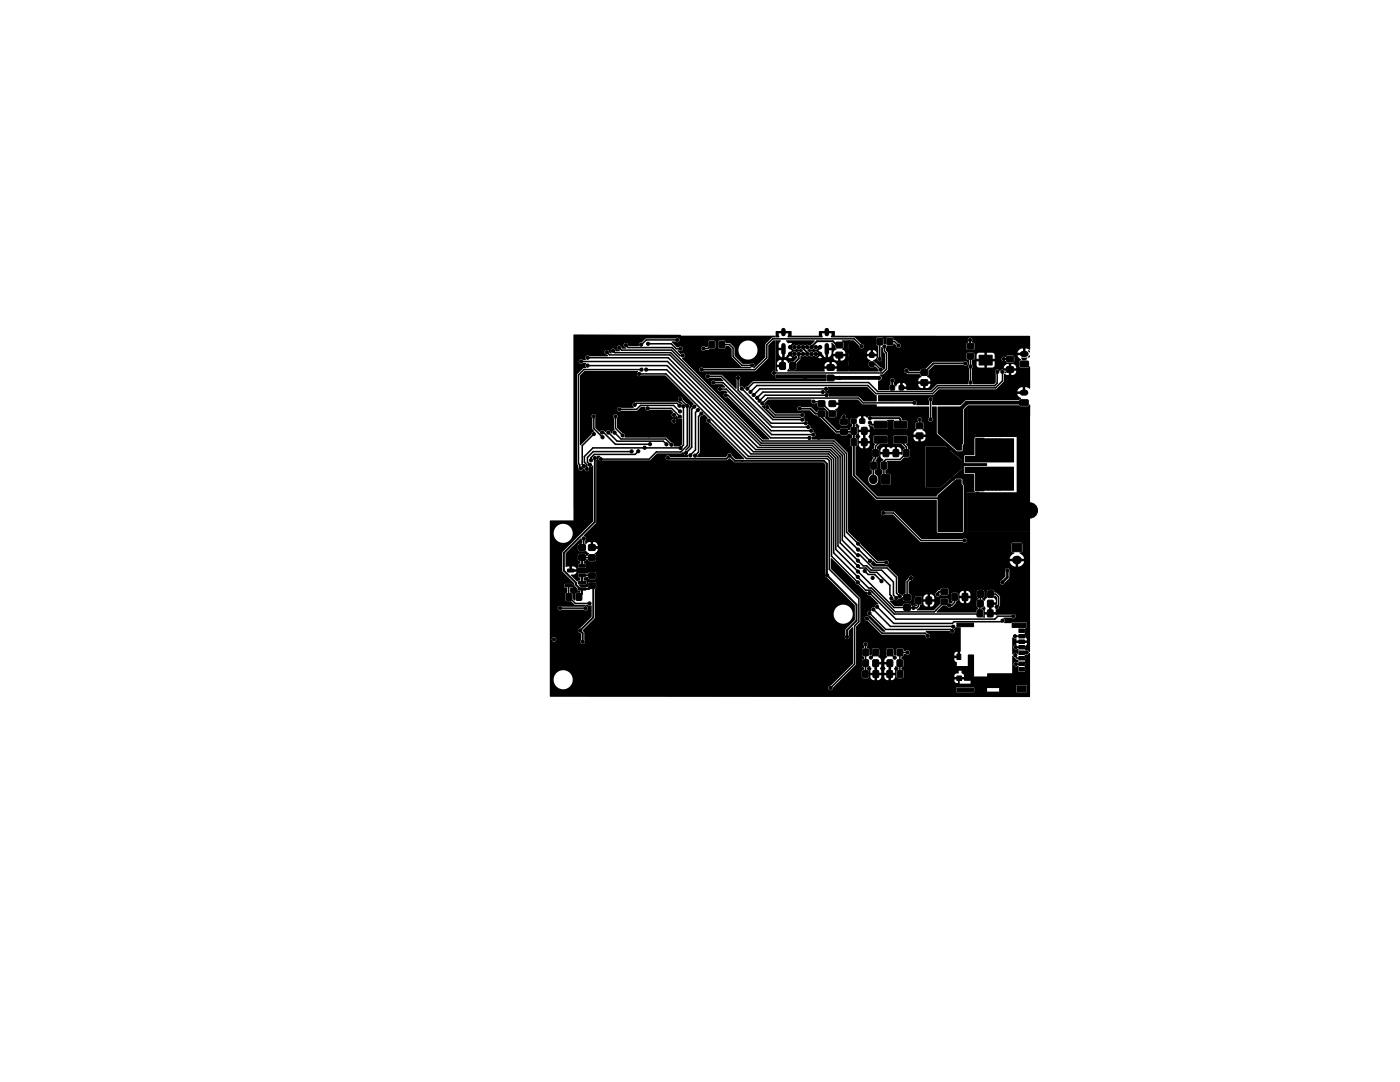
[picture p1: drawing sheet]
<svg xmlns="http://www.w3.org/2000/svg" width="279mm" height="216mm" viewBox="0 0 279 216" stroke-linecap="round" stroke-linejoin="round" font-family="sans-serif">
<g fill="#000" stroke="#000" stroke-width=".2">
<path d="M141.5 68.1h1.1v1.3h-1.1zM143.5 68.1h1.1v1.3h-1.1zM155.6 72.4h1.1v1.3h-1.1zM157.6 72.4h1.1v1.3h-1.1zM165.1 74.9h1.3v1h-1.3zM165.1 72.8h1.3v1h-1.3zM166.9 70.3h1.2v1.1h-1.2zM166.9 68.3h1.2v1.1h-1.2zM173.6 72.2h.8v.9h-.8zM173.6 70.4h.8v.9h-.8zM175 67.5h1.1v1.3h-1.1zM177 67.5h1.1v1.3h-1.1z"/>
<path d="M177.6 77h.9v.8h-.9zM179.5 77h.8v.8h-.8zM183.8 73.8h1.3v1.1h-1.3zM183.8 75.8h1.3v1.1h-1.3zM193 68.6h1.3v1h-1.3zM193 70.6h1.3v1h-1.3zM195.4 70.9h2.6v1.9h-2.6zM200.9 71.1h1.3v1.1h-1.3zM200.9 73.2h1.3v1h-1.3zM203.6 72.1l1.5-.1 .2 .3v.8l-.3 .1h-1.3l-.2-.2zM163.3 82h1.3v1.1h-1.3zM163.3 80h1.3v1.1h-1.3z"/>
<path d="M165.5 82h1.2v1.1h-1.2zM165.5 80h1.2v1.1h-1.2zM167.8 85.6h1.3v1.1h-1.3zM167.8 83.6h1.3v1.1h-1.3zM169.9 83.6h.9v.8h-.9zM169.9 85.3h1v1.3h-1zM169.9 87.6h1v1.3h-1zM171.6 83.6h1v.8h-1zM172 85.3h1v1.3h-1zM172 87.6h1v1.3h-1zM174.2 89.8h1v1.3h-1zM174.5 87.1l2.4-.1 .2 .3v1l-.3 .1h-2.2l-.2-.2z"/>
<path d="M174.5 84.1h2.4l.2 .2v1l-.3 .2-2.2-.1-.2-.2zM173.8 92.3h1v1.3h-1zM176.3 89.8h1v1.3h-1zM175.9 92.3h1v1.3h-1zM176 94.8h1.6v1.8h-1.6zM178.5 87.1l2.4-.1 .1 .3v1l-.2 .1h-2.3l-.1-.2zM178.5 84.1h2.4l.1 .2v1l-.2 .2-2.3-.1-.1-.2zM178.3 89.8h1v1.3h-1zM180.4 89.8h1v1.3h-1zM182.9 84.4h1.2v1.1h-1.2zM182.9 86.4h1.2v1.1h-1.2zM203.6 79.8h1.5l.1 .2v.8l-.2 .1h-1.4l-.1-.2z"/>
<path d="M112.7 116.6h1.5v.5h-1.5zM113 118.5h1.1v1.2h-1.1zM113.3 113.6h1.2v.4l-1.2 .1zM115.4 116h1.5v.4h-1.5zM115.4 117.3h1.5v.4h-1.5zM115 118.5h1.1v1.2h-1.1zM115.5 108.7h1.3v1.1h-1.3zM115.5 110.7h1.3v1.1h-1.3zM115.5 112.6h1.2l.1 .5-1.2 .1zM115.5 114.5h1.2l.1 .5-1.2 .1zM117.5 110.7h1.2v1.1h-1.2zM117.5 108.7h1.2v1.1h-1.2z"/>
<path d="M117.6 116.3h1.2v1.1h-1.2zM117.6 114.3h1.2v1.1h-1.2zM180.4 118.7h1.3v1h-1.3zM182.8 119.2h1v1.3h-1zM184.9 119.2h1v1.3h-1zM187.8 117.5h1.3v1.1h-1.3zM187.8 119.5h1.3v1.1h-1.3zM190 118.5h1v1.3h-1zM192.1 118.5h1v1.3h-1zM195.2 117.9h1v1.3h-1zM197.2 117.9h1v1.3h-1zM202 108.5h1.8v1.5h-1.8z"/>
<path d="M172.2 133.8h1v1.3h-1zM172.2 131.7h1.1v1.3h-1.1zM172.2 129.5h1.1v1.3h-1.1zM174.3 133.8h1v1.3h-1zM174.2 131.7h1.1v1.3h-1.1zM174.2 129.5h1.1v1.3h-1.1zM177.1 129.5h1v1.3h-1zM177.1 131.7h1v1.3h-1zM177 133.8h1.1v1.3h-1.1zM179.1 129.5h1v1.3h-1zM179.1 131.7h1v1.3h-1zM179.1 133.8h1v1.3h-1z"/>
<path d="M180.4 120.7h1.3v1h-1.3zM191 130.5h.7v1.1h-.7zM191 134.9h.9v.9h-.9zM191 137.3h3.3v.7h-3.3zM191 124.3h3.3v.7h-3.3zM195 121.7h1.1v1.3h-1.1zM195.1 119.8h1.1v1.3h-1.1zM197.1 121.7h1v1.3h-1zM197.1 119.8h1.1v1.3h-1.1zM203.3 133.2h1.1v.7h-1.1zM203.3 132.1h1.1v.7h-1.1zM203.3 131h1.1v.7h-1.1z"/>
<path d="M203.3 129.9h1.1v.7h-1.1zM203.3 128.8h1.1v.7h-1.1zM203.3 127.7h1.1v.7h-1.1zM203.3 126.6h1.1v.7h-1.1zM203.3 125.5h1.1v.7h-1.1zM203 136.9h1.8v1.1h-1.8zM202 124.3h2.8v.9h-2.8z"/>
<circle cx="116" cy="72.1" r=".32"/>
<circle cx="116.2" cy="77.6" r=".32"/>
<circle cx="117.3" cy="73" r=".32"/>
<circle cx="117.3" cy="71.4" r=".32"/>
<circle cx="117.8" cy="78.7" r=".32"/>
<circle cx="117.9" cy="75.9" r=".32"/>
<circle cx="119.1" cy="69.1" r=".32"/>
<circle cx="121.1" cy="70.3" r=".32"/>
<circle cx="122.4" cy="70" r=".32"/>
<circle cx="122.4" cy="77.2" r="2.73"/>
<circle cx="123.6" cy="69.4" r=".32"/>
<circle cx="124.9" cy="68.9" r=".32"/>
<circle cx="125.5" cy="75.7" r=".32"/>
<circle cx="125.6" cy="78.6" r=".32"/>
<circle cx="126.8" cy="68.6" r=".32"/>
<circle cx="127.6" cy="74.6" r=".32"/>
<circle cx="127.9" cy="68.8" r=".32"/>
<circle cx="128" cy="73.8" r=".32"/>
<circle cx="128.1" cy="78.7" r=".32"/>
<circle cx="128.2" cy="75.8" r=".32"/>
<circle cx="129" cy="73.7" r=".32"/>
<circle cx="129.3" cy="68.6" r=".32"/>
<circle cx="130.5" cy="78.9" r=".32"/>
<circle cx="130.5" cy="76" r=".32"/>
<circle cx="135.2" cy="67.8" r=".32"/>
<circle cx="135.8" cy="79.6" r=".32"/>
<circle cx="135.8" cy="69.6" r=".32"/>
<circle cx="136.3" cy="70.9" r=".32"/>
<circle cx="140" cy="73.8" r=".32"/>
<circle cx="140" cy="72.5" r=".32"/>
<circle cx="140.4" cy="69.5" r=".32"/>
<circle cx="141.2" cy="75.1" r=".32"/>
<circle cx="141.7" cy="72.5" r=".32"/>
<circle cx="142.3" cy="76.4" r=".32"/>
<circle cx="143.7" cy="77.6" r=".32"/>
<circle cx="144.9" cy="78.9" r=".32"/>
<circle cx="147.3" cy="75.4" r=".32"/>
<circle cx="148" cy="77.5" r=".32"/>
<circle cx="149.2" cy="77.6" r=".32"/>
<circle cx="149.8" cy="78.2" r=".32"/>
<circle cx="150.1" cy="72.9" r=".32"/>
<circle cx="150.4" cy="78.8" r=".32"/>
<circle cx="151.1" cy="79.4" r=".32"/>
<circle cx="151.6" cy="80" r=".32"/>
<circle cx="154.4" cy="74.4" r=".32"/>
<circle cx="157.7" cy="70.6" r=".35"/>
<circle cx="157.7" cy="69.3" r=".35"/>
<circle cx="158.6" cy="69.3" r=".35"/>
<circle cx="158.6" cy="70.6" r=".35"/>
<circle cx="159.4" cy="69.3" r=".35"/>
<circle cx="159.4" cy="70.6" r=".35"/>
<circle cx="160.3" cy="69.3" r=".35"/>
<circle cx="160.3" cy="70.6" r=".35"/>
<circle cx="160.7" cy="75.3" r=".32"/>
<circle cx="160.7" cy="71.9" r=".32"/>
<circle cx="161.1" cy="70.6" r=".35"/>
<circle cx="161.1" cy="69.3" r=".35"/>
<circle cx="162" cy="69.3" r=".35"/>
<circle cx="162" cy="70.6" r=".35"/>
<circle cx="162.8" cy="70.6" r=".35"/>
<circle cx="162.8" cy="69.3" r=".35"/>
<circle cx="163.7" cy="70.6" r=".35"/>
<circle cx="163.7" cy="69.3" r=".35"/>
<circle cx="164.2" cy="78.2" r=".32"/>
<circle cx="164.8" cy="77.6" r=".32"/>
<circle cx="165" cy="78.8" r=".32"/>
<circle cx="167.5" cy="75.4" r=".32"/>
<circle cx="169" cy="78.1" r=".32"/>
<circle cx="169.4" cy="71.6" r=".32"/>
<circle cx="169.4" cy="73.4" r=".32"/>
<circle cx="169.4" cy="68.3" r=".32"/>
<circle cx="169.4" cy="70.1" r=".32"/>
<circle cx="172" cy="69.1" r=".32"/>
<circle cx="172.1" cy="70.9" r=".32"/>
<circle cx="172.4" cy="79.3" r=".32"/>
<circle cx="175.4" cy="75.4" r=".32"/>
<circle cx="175.6" cy="71.6" r=".32"/>
<circle cx="175.8" cy="73.8" r=".32"/>
<circle cx="176.3" cy="79.6" r=".32"/>
<circle cx="176.5" cy="69.1" r=".32"/>
<circle cx="177.3" cy="69.7" r=".32"/>
<circle cx="178.1" cy="75.9" r=".32"/>
<circle cx="178.2" cy="79.6" r=".32"/>
<circle cx="178.3" cy="72.6" r=".7"/>
<circle cx="179.1" cy="76.1" r=".32"/>
<circle cx="179.3" cy="69" r=".32"/>
<circle cx="180.1" cy="79.6" r=".32"/>
<circle cx="180.6" cy="70" r=".32"/>
<circle cx="180.6" cy="68.2" r=".32"/>
<circle cx="180.9" cy="74" r=".32"/>
<circle cx="181.9" cy="79.6" r=".32"/>
<circle cx="182.4" cy="77.2" r=".32"/>
<circle cx="185.7" cy="79.6" r=".32"/>
<circle cx="186.7" cy="73.4" r=".32"/>
<circle cx="188.3" cy="68.2" r=".32"/>
<circle cx="188.9" cy="79" r=".32"/>
<circle cx="189.7" cy="71.2" r=".32"/>
<circle cx="192.7" cy="72.5" r=".32"/>
<circle cx="193.6" cy="67.8" r=".32"/>
<circle cx="193.7" cy="76.3" r=".32"/>
<circle cx="193.7" cy="73.2" r=".32"/>
<circle cx="195.6" cy="74.2" r=".32"/>
<circle cx="195.6" cy="69.2" r=".32"/>
<circle cx="195.8" cy="79" r=".32"/>
<circle cx="196.7" cy="71.9" r=".89"/>
<circle cx="197.4" cy="79" r=".32"/>
<circle cx="197.8" cy="74.2" r=".32"/>
<circle cx="197.8" cy="69.2" r=".32"/>
<circle cx="198.9" cy="79" r=".32"/>
<circle cx="199" cy="74.2" r=".32"/>
<circle cx="200" cy="74.2" r=".32"/>
<circle cx="200.3" cy="72.5" r=".32"/>
<circle cx="200.3" cy="71.6" r=".32"/>
<circle cx="200.4" cy="79" r=".32"/>
<circle cx="115.9" cy="93.5" r=".32"/>
<circle cx="116.3" cy="81.1" r=".32"/>
<circle cx="116.5" cy="93" r=".32"/>
<circle cx="117.1" cy="93.6" r=".32"/>
<circle cx="117.8" cy="92.7" r=".32"/>
<circle cx="117.9" cy="91.8" r=".32"/>
<circle cx="118.5" cy="83.1" r=".32"/>
<circle cx="118.5" cy="86.6" r=".32"/>
<circle cx="118.7" cy="91.4" r=".32"/>
<circle cx="119.9" cy="91.6" r=".32"/>
<circle cx="120.1" cy="86.3" r=".32"/>
<circle cx="120.2" cy="87.3" r=".32"/>
<circle cx="121" cy="96.5" r=".32"/>
<circle cx="121" cy="80.4" r=".32"/>
<circle cx="121.1" cy="99.4" r=".32"/>
<circle cx="121.1" cy="94.4" r=".32"/>
<circle cx="121.4" cy="86.3" r=".32"/>
<circle cx="121.7" cy="81.8" r=".32"/>
<circle cx="122.7" cy="86.3" r=".32"/>
<circle cx="122.8" cy="83.1" r=".32"/>
<circle cx="123.4" cy="95.8" r=".32"/>
<circle cx="123.6" cy="81.7" r=".32"/>
<circle cx="123.7" cy="94.2" r=".32"/>
<circle cx="123.8" cy="80.4" r=".32"/>
<circle cx="124" cy="99.3" r=".32"/>
<circle cx="124.3" cy="86.9" r=".32"/>
<circle cx="125.4" cy="86.8" r=".32"/>
<circle cx="126.1" cy="90.1" r=".32"/>
<circle cx="126.2" cy="99.3" r=".32"/>
<circle cx="126.5" cy="94.3" r=".32"/>
<circle cx="126.5" cy="96.7" r=".32"/>
<circle cx="126.7" cy="80.8" r=".32"/>
<circle cx="127.1" cy="82.5" r=".32"/>
<circle cx="127.4" cy="90" r=".32"/>
<circle cx="128.1" cy="99.1" r=".32"/>
<circle cx="128.6" cy="89.3" r=".32"/>
<circle cx="129.2" cy="81.5" r=".32"/>
<circle cx="129.5" cy="86.9" r=".32"/>
<circle cx="129.7" cy="88.6" r=".32"/>
<circle cx="130.1" cy="94.4" r=".32"/>
<circle cx="130.1" cy="98.8" r=".32"/>
<circle cx="130.2" cy="96.8" r=".32"/>
<circle cx="130.2" cy="82.6" r=".32"/>
<circle cx="132.8" cy="93.8" r=".32"/>
<circle cx="133" cy="88.7" r=".32"/>
<circle cx="133.3" cy="91.3" r=".32"/>
<circle cx="133.4" cy="95.3" r=".32"/>
<circle cx="133.5" cy="98.2" r=".32"/>
<circle cx="134" cy="88.7" r=".32"/>
<circle cx="134.5" cy="84" r=".32"/>
<circle cx="134.5" cy="82.8" r=".32"/>
<circle cx="135.2" cy="85.4" r=".32"/>
<circle cx="135.5" cy="94" r=".32"/>
<circle cx="135.6" cy="80.9" r=".32"/>
<circle cx="135.7" cy="83.1" r=".32"/>
<circle cx="135.7" cy="82.1" r=".32"/>
<circle cx="135.8" cy="89.4" r=".32"/>
<circle cx="136.1" cy="96.8" r=".32"/>
<circle cx="136.2" cy="99.2" r=".32"/>
<circle cx="136.4" cy="81.1" r=".32"/>
<circle cx="136.9" cy="90.4" r=".32"/>
<circle cx="137.2" cy="81" r=".32"/>
<circle cx="137.8" cy="90.9" r=".32"/>
<circle cx="138.2" cy="93.7" r=".32"/>
<circle cx="138.5" cy="95.3" r=".32"/>
<circle cx="138.6" cy="81.1" r=".32"/>
<circle cx="138.7" cy="90.9" r=".32"/>
<circle cx="139.3" cy="81.8" r=".32"/>
<circle cx="140" cy="82.5" r=".32"/>
<circle cx="140.9" cy="85.5" r=".32"/>
<circle cx="141.3" cy="98.7" r=".32"/>
<circle cx="141.4" cy="84" r=".32"/>
<circle cx="141.9" cy="94.4" r=".32"/>
<circle cx="142.6" cy="89.8" r=".32"/>
<circle cx="144.3" cy="94" r=".32"/>
<circle cx="144.3" cy="98.3" r=".32"/>
<circle cx="144.6" cy="89.3" r=".32"/>
<circle cx="145.6" cy="90.9" r=".32"/>
<circle cx="146.5" cy="94.1" r=".32"/>
<circle cx="146.9" cy="96.9" r=".32"/>
<circle cx="148.3" cy="83.1" r=".32"/>
<circle cx="148.5" cy="97.1" r=".32"/>
<circle cx="148.8" cy="94.2" r=".32"/>
<circle cx="151.2" cy="96.9" r=".32"/>
<circle cx="151.4" cy="94.4" r=".32"/>
<circle cx="152.1" cy="80.5" r=".32"/>
<circle cx="152.8" cy="98.8" r=".32"/>
<circle cx="153.1" cy="81.2" r=".32"/>
<circle cx="153.6" cy="94.4" r=".32"/>
<circle cx="154.5" cy="96.8" r=".32"/>
<circle cx="157.4" cy="99.3" r=".32"/>
<circle cx="157.4" cy="96.8" r=".32"/>
<circle cx="157.9" cy="94.3" r=".32"/>
<circle cx="159.6" cy="81.5" r=".32"/>
<circle cx="160.1" cy="83.7" r=".32"/>
<circle cx="160.1" cy="82.8" r=".32"/>
<circle cx="160.8" cy="84.4" r=".32"/>
<circle cx="161.3" cy="85.2" r=".32"/>
<circle cx="161.5" cy="99.2" r=".32"/>
<circle cx="161.5" cy="87.4" r=".32"/>
<circle cx="161.9" cy="85.9" r=".32"/>
<circle cx="161.9" cy="96.3" r=".32"/>
<circle cx="162" cy="94" r=".32"/>
<circle cx="162.3" cy="86.7" r=".32"/>
<circle cx="162.4" cy="80.1" r=".32"/>
<circle cx="163.4" cy="87.3" r=".32"/>
<circle cx="165.7" cy="87.1" r=".32"/>
<circle cx="167.6" cy="82.7" r=".32"/>
<circle cx="168.4" cy="83.2" r=".32"/>
<circle cx="169.8" cy="81" r=".32"/>
<circle cx="170.4" cy="84" r=".32"/>
<circle cx="173.6" cy="84.3" r=".32"/>
<circle cx="173.6" cy="83.4" r=".32"/>
<circle cx="182.5" cy="80.4" r=".32"/>
<circle cx="183.6" cy="83.7" r=".32"/>
<circle cx="185.7" cy="83.7" r=".32"/>
<circle cx="186.3" cy="94.3" r=".32"/>
<circle cx="187.3" cy="87.4" r=".32"/>
<circle cx="188.2" cy="82" r=".32"/>
<circle cx="189.3" cy="89.7" r=".32"/>
<circle cx="189.9" cy="82" r=".32"/>
<circle cx="189.9" cy="88.1" r=".32"/>
<circle cx="189.9" cy="86.3" r=".32"/>
<circle cx="189.9" cy="84.2" r=".32"/>
<circle cx="189.9" cy="99" r=".32"/>
<circle cx="190.2" cy="95.5" r=".32"/>
<circle cx="191.3" cy="82" r=".32"/>
<circle cx="193.3" cy="93.6" r=".32"/>
<circle cx="193.3" cy="91.8" r=".32"/>
<circle cx="193.6" cy="95.3" r=".32"/>
<circle cx="195.1" cy="99.3" r=".32"/>
<circle cx="195.1" cy="98.5" r=".32"/>
<circle cx="195.3" cy="85.7" r=".32"/>
<circle cx="195.3" cy="84.6" r=".32"/>
<circle cx="195.3" cy="83.7" r=".32"/>
<circle cx="195.3" cy="86.6" r=".32"/>
<circle cx="195.8" cy="81.5" r=".32"/>
<circle cx="197.3" cy="97.5" r=".32"/>
<circle cx="197.3" cy="87.9" r=".32"/>
<circle cx="197.4" cy="81.5" r=".32"/>
<circle cx="198" cy="97.5" r=".32"/>
<circle cx="198" cy="87.9" r=".32"/>
<circle cx="198.8" cy="87.9" r=".32"/>
<circle cx="198.8" cy="97.5" r=".32"/>
<circle cx="198.9" cy="81.5" r=".32"/>
<circle cx="199.6" cy="97.5" r=".32"/>
<circle cx="199.6" cy="87.9" r=".32"/>
<circle cx="200.4" cy="81.5" r=".32"/>
<circle cx="110.8" cy="113.9" r=".32"/>
<circle cx="110.8" cy="119.6" r=".32"/>
<circle cx="110.8" cy="116.8" r=".32"/>
<circle cx="113.2" cy="115.6" r=".32"/>
<circle cx="116.5" cy="107.4" r=".32"/>
<circle cx="120" cy="118.8" r=".32"/>
<circle cx="120.3" cy="110.8" r=".32"/>
<circle cx="120.9" cy="102.4" r=".32"/>
<circle cx="121" cy="106" r=".32"/>
<circle cx="121.2" cy="108.3" r=".32"/>
<circle cx="121.9" cy="115.7" r=".32"/>
<circle cx="122" cy="113.8" r=".32"/>
<circle cx="122.9" cy="110.4" r=".32"/>
<circle cx="123.2" cy="118.5" r=".32"/>
<circle cx="124.2" cy="102.5" r=".32"/>
<circle cx="124.3" cy="108.4" r=".32"/>
<circle cx="124.5" cy="105.7" r=".32"/>
<circle cx="125.3" cy="112" r=".32"/>
<circle cx="125.6" cy="113.8" r=".32"/>
<circle cx="125.6" cy="118.2" r=".32"/>
<circle cx="125.7" cy="115.8" r=".32"/>
<circle cx="126.7" cy="102.2" r=".32"/>
<circle cx="127.1" cy="111.3" r=".32"/>
<circle cx="127.2" cy="108.3" r=".32"/>
<circle cx="127.2" cy="105.4" r=".32"/>
<circle cx="128.6" cy="102.2" r=".32"/>
<circle cx="129.2" cy="105.8" r=".32"/>
<circle cx="129.6" cy="113.9" r=".32"/>
<circle cx="129.6" cy="118" r=".32"/>
<circle cx="129.7" cy="115.7" r=".32"/>
<circle cx="130.4" cy="110.9" r=".32"/>
<circle cx="130.5" cy="108.6" r=".32"/>
<circle cx="130.6" cy="119.5" r=".32"/>
<circle cx="130.8" cy="102" r=".32"/>
<circle cx="131.9" cy="105.4" r=".32"/>
<circle cx="132.6" cy="108.1" r=".32"/>
<circle cx="134.4" cy="101.7" r=".32"/>
<circle cx="134.8" cy="104.8" r=".32"/>
<circle cx="135.5" cy="108.1" r=".32"/>
<circle cx="136.8" cy="102.8" r=".32"/>
<circle cx="137.3" cy="113.4" r=".32"/>
<circle cx="137.5" cy="115.1" r=".32"/>
<circle cx="137.6" cy="117.2" r=".32"/>
<circle cx="138.4" cy="110.8" r=".32"/>
<circle cx="138.6" cy="116.5" r=".32"/>
<circle cx="138.8" cy="103.2" r=".32"/>
<circle cx="138.9" cy="113.2" r=".32"/>
<circle cx="139.2" cy="100.2" r=".32"/>
<circle cx="139.8" cy="117.4" r=".32"/>
<circle cx="140" cy="119.6" r=".32"/>
<circle cx="140.2" cy="115.2" r=".32"/>
<circle cx="140.4" cy="111.1" r=".32"/>
<circle cx="141.2" cy="113.3" r=".32"/>
<circle cx="141.8" cy="119.6" r=".32"/>
<circle cx="142.3" cy="100.7" r=".32"/>
<circle cx="142.9" cy="116.6" r=".32"/>
<circle cx="143" cy="113.5" r=".32"/>
<circle cx="143.3" cy="111.2" r=".32"/>
<circle cx="144.1" cy="116.3" r=".32"/>
<circle cx="144.1" cy="119.1" r=".32"/>
<circle cx="144.2" cy="100.4" r=".32"/>
<circle cx="145.2" cy="113.5" r=".32"/>
<circle cx="145.2" cy="117.1" r=".32"/>
<circle cx="145.7" cy="114.4" r=".32"/>
<circle cx="145.8" cy="111" r=".32"/>
<circle cx="146.4" cy="119" r=".32"/>
<circle cx="146.7" cy="100.7" r=".32"/>
<circle cx="146.9" cy="103.7" r=".32"/>
<circle cx="148.4" cy="108.6" r=".32"/>
<circle cx="148.9" cy="100.5" r=".32"/>
<circle cx="149.8" cy="105.9" r=".32"/>
<circle cx="149.9" cy="103.9" r=".32"/>
<circle cx="151.4" cy="100.6" r=".32"/>
<circle cx="152.5" cy="106.9" r=".32"/>
<circle cx="152.7" cy="104.3" r=".32"/>
<circle cx="152.8" cy="109.9" r=".32"/>
<circle cx="154.5" cy="100.7" r=".32"/>
<circle cx="155.1" cy="108" r=".32"/>
<circle cx="155.6" cy="110.1" r=".32"/>
<circle cx="155.7" cy="104.7" r=".32"/>
<circle cx="156.2" cy="112.6" r=".32"/>
<circle cx="156.6" cy="118.5" r=".32"/>
<circle cx="158.4" cy="102.1" r=".32"/>
<circle cx="158.9" cy="115.5" r=".32"/>
<circle cx="158.9" cy="104.5" r=".32"/>
<circle cx="159.1" cy="110.1" r=".32"/>
<circle cx="159.2" cy="108.1" r=".32"/>
<circle cx="159.7" cy="119.4" r=".32"/>
<circle cx="159.7" cy="113.3" r=".32"/>
<circle cx="162.6" cy="112.6" r=".32"/>
<circle cx="162.6" cy="101.9" r=".32"/>
<circle cx="162.7" cy="115.8" r=".32"/>
<circle cx="162.8" cy="104.4" r=".32"/>
<circle cx="162.9" cy="109.7" r=".32"/>
<circle cx="162.9" cy="107.6" r=".32"/>
<circle cx="163.1" cy="118.1" r=".32"/>
<circle cx="165.1" cy="114.8" r=".32"/>
<circle cx="167.2" cy="113.9" r=".32"/>
<circle cx="170" cy="105.5" r=".32"/>
<circle cx="171.2" cy="115.1" r=".32"/>
<circle cx="171.2" cy="116.2" r=".32"/>
<circle cx="171.2" cy="114" r=".32"/>
<circle cx="171.2" cy="112.9" r=".32"/>
<circle cx="171.2" cy="111.9" r=".32"/>
<circle cx="171.2" cy="108.5" r=".32"/>
<circle cx="171.2" cy="110.8" r=".32"/>
<circle cx="171.2" cy="109.7" r=".32"/>
<circle cx="171.3" cy="101.7" r=".32"/>
<circle cx="172.6" cy="113.9" r=".32"/>
<circle cx="173.5" cy="118.4" r=".32"/>
<circle cx="173.6" cy="111.9" r=".32"/>
<circle cx="174.2" cy="115.3" r=".32"/>
<circle cx="175.9" cy="116" r=".32"/>
<circle cx="176.3" cy="102.4" r=".32"/>
<circle cx="176.9" cy="112.2" r=".32"/>
<circle cx="177.9" cy="119.4" r=".32"/>
<circle cx="178.9" cy="119.3" r=".32"/>
<circle cx="179.6" cy="119" r=".32"/>
<circle cx="181.8" cy="115.3" r=".32"/>
<circle cx="184.3" cy="110.5" r=".25"/>
<circle cx="185.5" cy="110.5" r=".25"/>
<circle cx="186.8" cy="110.5" r=".25"/>
<circle cx="187.1" cy="118.6" r=".32"/>
<circle cx="187.8" cy="105.7" r=".32"/>
<circle cx="188.1" cy="110.5" r=".25"/>
<circle cx="189.4" cy="110.5" r=".25"/>
<circle cx="189.7" cy="105.7" r=".32"/>
<circle cx="189.9" cy="100.9" r=".32"/>
<circle cx="189.9" cy="103" r=".32"/>
<circle cx="191.6" cy="105.7" r=".32"/>
<circle cx="192.5" cy="107.9" r=".32"/>
<circle cx="195.1" cy="103.5" r=".32"/>
<circle cx="195.1" cy="100.5" r=".32"/>
<circle cx="195.1" cy="102.7" r=".32"/>
<circle cx="195.1" cy="101.3" r=".32"/>
<circle cx="200" cy="116.2" r=".32"/>
<circle cx="201" cy="113.8" r=".32"/>
<circle cx="204.9" cy="118.7" r=".32"/>
<circle cx="205.5" cy="101.9" r="1.52"/>
<circle cx="110.6" cy="127.6" r=".32"/>
<circle cx="110.9" cy="123" r=".32"/>
<circle cx="110.9" cy="125.6" r=".32"/>
<circle cx="111.8" cy="121.4" r=".32"/>
<circle cx="113.6" cy="120.6" r=".32"/>
<circle cx="115.8" cy="125.8" r=".32"/>
<circle cx="116.3" cy="128.1" r=".32"/>
<circle cx="116.6" cy="136.8" r=".32"/>
<circle cx="116.7" cy="134.2" r=".32"/>
<circle cx="116.9" cy="121.4" r=".32"/>
<circle cx="117.7" cy="120.4" r=".32"/>
<circle cx="117.7" cy="128.3" r=".32"/>
<circle cx="117.7" cy="126.1" r=".32"/>
<circle cx="117.9" cy="129.7" r=".32"/>
<circle cx="120.1" cy="134.3" r=".32"/>
<circle cx="120.1" cy="121.1" r=".32"/>
<circle cx="120.4" cy="136.5" r=".32"/>
<circle cx="120.5" cy="124.3" r=".32"/>
<circle cx="120.5" cy="126.6" r=".32"/>
<circle cx="120.6" cy="130" r=".32"/>
<circle cx="121.5" cy="128.1" r=".32"/>
<circle cx="121.8" cy="131.3" r=".32"/>
<circle cx="122.1" cy="134.2" r=".32"/>
<circle cx="122.4" cy="121.2" r=".32"/>
<circle cx="122.4" cy="123.5" r=".32"/>
<circle cx="122.8" cy="126.2" r=".32"/>
<circle cx="123.2" cy="136.4" r=".32"/>
<circle cx="124" cy="128.5" r=".32"/>
<circle cx="124.9" cy="125.8" r=".32"/>
<circle cx="125.2" cy="136.4" r=".32"/>
<circle cx="125.2" cy="120.7" r=".32"/>
<circle cx="125.2" cy="123.4" r=".32"/>
<circle cx="126.8" cy="127.4" r=".32"/>
<circle cx="127.8" cy="122.4" r=".32"/>
<circle cx="127.8" cy="129.7" r=".32"/>
<circle cx="127.8" cy="120.2" r=".32"/>
<circle cx="127.9" cy="125.1" r=".32"/>
<circle cx="128.3" cy="134.2" r=".32"/>
<circle cx="128.7" cy="136.2" r=".32"/>
<circle cx="128.9" cy="132.5" r=".32"/>
<circle cx="129.5" cy="127.5" r=".32"/>
<circle cx="130.3" cy="134.8" r=".32"/>
<circle cx="130.5" cy="130.9" r=".32"/>
<circle cx="131.1" cy="129.1" r=".32"/>
<circle cx="131.3" cy="124.7" r=".32"/>
<circle cx="131.6" cy="121.8" r=".32"/>
<circle cx="132.5" cy="132.8" r=".32"/>
<circle cx="133.2" cy="137" r=".32"/>
<circle cx="133.7" cy="127.4" r=".32"/>
<circle cx="133.8" cy="131.7" r=".32"/>
<circle cx="134.5" cy="135.9" r=".32"/>
<circle cx="135.4" cy="121.2" r=".32"/>
<circle cx="135.9" cy="134" r=".32"/>
<circle cx="135.9" cy="124.4" r=".32"/>
<circle cx="136.2" cy="136.9" r=".32"/>
<circle cx="136.4" cy="129.7" r=".32"/>
<circle cx="137.5" cy="135.8" r=".32"/>
<circle cx="137.9" cy="131.3" r=".32"/>
<circle cx="138.7" cy="134.2" r=".32"/>
<circle cx="141.6" cy="136.4" r=".32"/>
<circle cx="141.7" cy="130.2" r=".32"/>
<circle cx="141.8" cy="128.2" r=".32"/>
<circle cx="141.8" cy="133.9" r=".32"/>
<circle cx="145.6" cy="126.9" r=".32"/>
<circle cx="145.6" cy="130.2" r=".32"/>
<circle cx="145.8" cy="136.1" r=".32"/>
<circle cx="145.8" cy="133.4" r=".32"/>
<circle cx="147.2" cy="126.1" r=".32"/>
<circle cx="148.7" cy="133.3" r=".32"/>
<circle cx="148.8" cy="126.7" r=".32"/>
<circle cx="148.8" cy="130.1" r=".32"/>
<circle cx="148.8" cy="135.9" r=".32"/>
<circle cx="148.8" cy="123.6" r=".32"/>
<circle cx="149.2" cy="121" r=".32"/>
<circle cx="150.7" cy="121.4" r=".32"/>
<circle cx="151.9" cy="122.7" r=".32"/>
<circle cx="151.9" cy="128.4" r=".32"/>
<circle cx="152" cy="125.1" r=".32"/>
<circle cx="152" cy="131" r=".32"/>
<circle cx="152.3" cy="120.5" r=".32"/>
<circle cx="152.4" cy="136.1" r=".32"/>
<circle cx="152.5" cy="134" r=".32"/>
<circle cx="155.4" cy="125.9" r=".32"/>
<circle cx="155.7" cy="128.4" r=".32"/>
<circle cx="155.8" cy="123.1" r=".32"/>
<circle cx="155.9" cy="131" r=".32"/>
<circle cx="155.9" cy="136.1" r=".32"/>
<circle cx="155.9" cy="133.8" r=".32"/>
<circle cx="156" cy="120.5" r=".32"/>
<circle cx="158.8" cy="125.9" r=".32"/>
<circle cx="159.3" cy="128.2" r=".32"/>
<circle cx="159.4" cy="122.5" r=".32"/>
<circle cx="159.4" cy="131.1" r=".32"/>
<circle cx="159.5" cy="133.7" r=".32"/>
<circle cx="159.6" cy="136.1" r=".32"/>
<circle cx="160.6" cy="120.7" r=".32"/>
<circle cx="162.8" cy="133.3" r=".32"/>
<circle cx="162.9" cy="136.2" r=".32"/>
<circle cx="162.9" cy="122.5" r=".32"/>
<circle cx="162.9" cy="131.2" r=".32"/>
<circle cx="163.2" cy="125.6" r=".32"/>
<circle cx="163.2" cy="120.7" r=".32"/>
<circle cx="163.3" cy="128" r=".32"/>
<circle cx="165.7" cy="137.3" r=".32"/>
<circle cx="169" cy="127.1" r=".32"/>
<circle cx="171.9" cy="137.5" r=".32"/>
<circle cx="172.8" cy="128.5" r=".32"/>
<circle cx="173" cy="123.4" r=".32"/>
<circle cx="173.5" cy="122.3" r=".32"/>
<circle cx="173.8" cy="131.2" r=".32"/>
<circle cx="174.3" cy="121.6" r=".32"/>
<circle cx="175" cy="121.1" r=".32"/>
<circle cx="175.1" cy="128" r=".32"/>
<circle cx="176" cy="137.3" r=".32"/>
<circle cx="177.9" cy="127.9" r=".32"/>
<circle cx="178.6" cy="131.2" r=".32"/>
<circle cx="179.6" cy="120.3" r=".32"/>
<circle cx="179.9" cy="137.3" r=".32"/>
<circle cx="181.1" cy="130.2" r=".32"/>
<circle cx="182.3" cy="121.3" r=".32"/>
<circle cx="185.2" cy="126.9" r=".32"/>
<circle cx="188.3" cy="130" r=".32"/>
<circle cx="188.3" cy="133.3" r=".32"/>
<circle cx="188.5" cy="137" r=".32"/>
<circle cx="189.4" cy="120.8" r=".32"/>
<circle cx="190" cy="125.9" r=".32"/>
<circle cx="190.3" cy="125.1" r=".32"/>
<circle cx="198.9" cy="121.1" r=".32"/>
<circle cx="200.1" cy="123.8" r=".32"/>
<circle cx="202.2" cy="122.9" r=".32"/>
<circle cx="202.6" cy="126.9" r=".32"/>
<circle cx="202.6" cy="130.7" r=".32"/>
<circle cx="202.7" cy="129.1" r=".32"/>
<circle cx="202.7" cy="132.5" r=".32"/>
<circle cx="204.9" cy="130.2" r=".32"/>
</g>
<path d="M204.1 78.3h.5M204.1 70.6h.6" fill="none" stroke="#000" stroke-width="1.2"/>
<path d="M174.3 95.5v.3M202.8 111.7h.3" fill="none" stroke="#000" stroke-width="1.7"/>
<path d="M156.4 65.9v.8M156.4 68.9v1.5M165 65.9v.8M165 68.9v1.5" fill="none" stroke="#000" stroke-width=".9"/>
<g fill="none" stroke="#000" stroke-width=".38">
<path d="M159.4 70.6v1l-1.1 1.1M160.3 69.3v.2l.8 .9v.2M167 68.8l-.8-.7h-3.1l-1.1 1.2M178.1 75.9v1.5M178.1 77.4h.1M179.9 76.2v1.2M192.7 72.5h-6.4l-1.8 1.8h-3.3l-.3-.3M193.6 67.8l.1 1.3M118.7 91.4v12.7l-6.2 6.2v3.6l2.4 2.4v.4l.9 .8h1.7l.7-.6 .2 .2v6.1l-2.6 2.6 .5 .5v1.8M133.3 91.3l.2 .2h11.5l.6-.6 1.1 1.1h17.8l.5 .5v22.3l5.9 5.9v3.1l-1.9 1.9v1.4M148.1 92h.1M159.6 81.5h2.1l1 1h1.3v.7l2.9 3h3.3l.2-.2"/>
<path d="M170.4 84v10.8l4.6 4.6h12.7M173.6 84.3l.4 .4h1.8M173.6 83.4h.1M173.6 83.4h5.9l.2 .3v1M113.5 116.9h.1M116.1 109.2h.1M116.1 111.2h.1M116.1 114.8v1.4M116.1 117.5v1l-.6 .6M116.2 111.2v.1M116.2 111.3v1.6M116.2 114.8l2 .1"/>
<path d="M116.2 114.8h-.1M188.5 118.1h-1.1l-.3 .3v.2M204.9 130.2h-1"/>
</g>
<g fill="none" stroke="#000" stroke-width=".3">
<path d="M116 72.1h17.2l17.6 17.6h14.9l1.5 1.5v17.8l4.4 4.3h1.2l.9 .9h1.3l2.6 2.6v1.8l.3 .3v.5M117.3 73h15.8l17.2 17.1h15.2l1.3 1.3v18.2l11.6 11.6 4.6 .1 .3-.3v-1.2M117.3 71.4h16.1l17.9 17.9h14.6l1.8 1.8v17.2l4.6 4.6h.7l.8 .9h2.1l2.4 2.3v2.6l.6 .6M121.1 70.3l.5 .5h12.1l18 18.1h14.4l2 2v16.9l3 3h.6l2.5 2.5h2.8l1.9 1.9v3.1l.7 .7M122.4 70l.3 .4h11.1l18.1 18h14.4l2.2 2.3v16.3l5.1 4.9M123.6 69.4l.4 .5h10l18.1 18.1h14.3l2.6 2.5v15.7l6 6h1.9M124.9 68.9l.5 .5h8.7l1.6 1.6h.6M127.6 74.6h5.3l16.4 16.5h15.9l.7 .7v19.2l6.8 6.8h1l4.8 4.7h16.9l.2-.1 .1-3.9M128 73.7v.1M128 73.7h-11.5l-1.1 1.1v17.7l.3 .2v.6l.2 .2M129 73.7l4.1 .1 16.8 16.8h15.5l1 1v18.7l4.8 4.8M129.3 68.6h4.7l1 1h.8"/>
<path d="M135.2 67.8h-6.2l-1.1 1M135.8 79.6l1.3 1.4M136.3 70.9v.1M140 73.8h.1M141.2 75.1h2.7l10.1 10.1h7.3M142.1 68.8l-.8 .7h-.9M142.3 76.4h2l9.6 9.5h8M143.7 77.6h1.2l9.1 9.1h8.3M144.1 68.8h1.5l.7 .7v1.6l1.8 1.8h2M144.9 78.9h.4l8.5 8.5h7.7M147.3 75.4v2.4l6.6 6.6h6.9M148 77.5l6.2 6.2h5.9"/>
<path d="M164.2 78.2h-11.9l-1.2 1.2M164.8 77.6h-13.2l-1.2 1.2M165 78.8l-12.3 .1-1.1 1.1M172 69.1l-1.5-1.5h-16.3l-1.2 1.2v2.6l-2.4 2.4h-10.6M174 72.7h.7l1.1 1.1M175.6 68.1v3.5M176.5 69.1v.9l.4 .5v3.2l-.8 .7h-21.7M177.6 68.1h.9l.8 .9M185.7 79.6v4.1M193.7 71.1v5.2M199 74.2v2.2l-.5 .6h-11.4l-1.2 1.1h-10.8l-1.7-1.8h-23l-1.2 1.3M200 74.2l.1 1.8-1.4 1.4h-11.4l-1.2 1.2h-11.3l-1.6-1.7h-22.1l-1.3 1.3"/>
<path d="M200.3 71.6l1.3 .1M118.5 86.6l-2.3 2.3v3.8l.3 .3M118.5 83.1v2.4l1.7 1.8M120.1 86.3h.4l2.3 2.4 6.9-.1M121.4 86.3l1.8 1.7h9.2l.6 .7M122.7 86.3l1.2 1.3h9l1.1 1.1M122.8 83.1v2.3l1.5 1.5M123.6 81.7h3.5l.7-.8h6.6l1.3 1.2M126.1 90l-7.7 .1-1.2 1.2v.9l.6 .5M126.7 80.8l.3-.3h8.1l.5 .4M127.4 90l-.6 .7h-8.2l-.7 .7v.4M128.6 89.3l-10.3 .1-1.7 1.7v1.1l.5 .5v.9"/>
<path d="M128.6 89.3l.1 .1M129.2 81.5h4.8l1.7 1.6M136.4 81.1v7.7l-.6 .6h-7.1M137.1 81h.1M137.2 81v7.9l-1.3 1.3h-4.9l-1.4 1.4h-9.7M138.6 81.1l-.6 .6v7.5l-1.1 1.2M139.3 81.8l-.5 .5v7.5l-1 1.1M140 82.5l-.6 .6v7.1l-.7 .7M141.4 84l7.6 7.5h16l.5 .4v21.7l5.9 5.9v4.5l-.8 .9v7.6l-4.9 4.8M153.1 81.2l1.6 1.6h5.4M162.4 80.1h1.2l2.5 2.5M166.1 80.4v.2"/>
<path d="M168.4 83.2v1M175.8 87.7v.3l-1.1 1v2.5l-.4 .4v3.8M176.8 90.4h2M179.7 87.7v.3l1.2 1.2v1.2l-1.3 1.3h-2.8l-.4 .4v3.2l.4 .4M182.5 80.4h-10.2l-1-1h-18.1l-1.1 1.1M183.6 83.7l-.1 1.3M193.6 95.3h-3.2l-.2 .2M113.5 116.9v2.2l1.3 1.3h2.9M116.2 111.2v.1M116.2 111.3h1.9M116.5 107.4v1.5l-.3 .3M171.2 115.2l2.2 2.1h.5l4.8 4.8h7.8l2-2"/>
<path d="M171.2 115.1v.1M171.2 114h.1M172.6 113.9l.7 .7h1.3l1.3 1.4M173.5 118.4l5.3 5.1h19.8l.5-.6h3.1M174.1 118.1h.1M174.5 117.9h.1M176.3 102.4h2l5.5 5.5h8.7M181.8 115.3l-.8 .8v3.1M190.5 119.1v1.1l-.6 .6h-.7l-.7-.7M197.7 118.5h1l.6 .6v1.6l-.4 .4M111.8 121.4h5.1M172.8 128.5l-.1 6"/>
<path d="M173 123.4l3 2.9h8.6l.6 .6M173.5 122.3l3.3 3.3h12.9l.3 .3M174.3 121.6l3.4 3.4 12.6 .1M174.8 130.2l-1 1M174.8 134.5h.1M175 121.1l3.4 3.3h11.7l.3-.3h9.5l.2-.3M177.6 130.2l1 1M181.1 130.2h-1.5v4.3M186.9 121.6v.1M188 120.1h.5M202.6 126.9h1.3M202.6 130.7v.3l.4 .3h.9"/>
<path d="M202.7 129.1h1.2M203 129.1h.1M203.9 126.9h.1M203.9 132.4l-1.2 .1"/>
</g>
<path d="M165.8 75.4h9.6M204.4 80.3h-11.4l-1.7 1.7" fill="none" stroke="#000" stroke-width=".76"/>
<path d="M113.5 119.1v.1M201 113.8v1.4l-1 1" fill="none" stroke="#000" stroke-width=".51"/>
<g fill="#000">
<path d="M116.6 74.1l10.6-.1 .1 .2a.48 .48 0 0 0-.1 .7 .48 .48 0 0 0 .8 0h4.8l5.6 5.6-.6 1.1v7.5l-1 .8-.1-.2 .7-.8 .1-7.5a.48 .48 0 0 0 .1-.6 .48 .48 0 0 0-.5-.3l-.9-.9a.46 .46 0 0 0-.5-.4 .46 .46 0 0 0-.4 .5 .46 .46 0 0 0 .5 .4l.4 .4-.1 .2-1-.5h-8.3a.56 .56 0 0 0-.5 .4 .56 .56 0 0 0 .2 .7l-.1 .1h-2.4a.47 .47 0 0 0-.7-.1 .47 .47 0 0 0 0 .7 .47 .47 0 0 0 .7 0h3.1l.9-.8h.8a.49 .49 0 0 0 .2 .7 .49 .49 0 0 0 .7-.1h4.2l.5 .5a.49 .49 0 0 0-.2 .8 .49 .49 0 0 0 .8-.2l.2 .2a.52 .52 0 0 0 .9 .4v5.2l-.7 .4h-.9l-.1-.2a.49 .49 0 0 0-.5-.6l-1-1h-8.1l-.2-.2a.48 .48 0 0 0-.4-.7l-1.1-1.1v-1.3h10.9v.1a.45 .45 0 0 0 .8 .3 .45 .45 0 0 0-.1-.8 .45 .45 0 0 0-.7 .4h-10.9v-.5a.47 .47 0 0 0 .1-.7 .47 .47 0 0 0-.7 0 .47 .47 0 0 0 0 .7v2l.2 .3-.3 .2-.2 .4-.2 .1a.63 .63 0 0 0-1-.4l-.1 .1-.3-.1a.71 .71 0 0 0-1 .1l-.8-.8v-1.9a.47 .47 0 0 0 .1-.7 .47 .47 0 0 0-.7 0 .47 .47 0 0 0 0 .7v2.1l.4 .5-.4 .2-.2 .4-2.2 2.1-.1-13.8zM114.5 66.8h21.3l.1 .2 18.9-.1v.4l-.8 .1-1.2 1.3-.1 2.6-2.2 2.2-.2-.1a.49 .49 0 0 0 .2-.8 .49 .49 0 0 0-.8 0h-1.5l-1.6-1.6v-1.1h.8a1.91 1.91 0 0 0 2.7 1.6 1.91 1.91 0 0 0 .3-3.2 1.91 1.91 0 0 0-3 1.3v.3h-.8l-.1-.6-.7-.8h-1l-.3-.6h-.9l-.3 .3v1l.2 .3 1 .1 .4-.5h.6l.5 .5 .1 1.7 1.8 1.8 1.8 .1 .2 .1v.2h-9.5a.47 .47 0 0 0-.7-.1 .47 .47 0 0 0 0 .7 .47 .47 0 0 0 .7 0h10.3l2.6-2.6v-2.6l1-1h.5v6.2a.45 .45 0 0 0-.7 0 .45 .45 0 0 0 0 .7 .45 .45 0 0 0 .7-.1v.8h10.1v.4l-.1 .2h-14.5l-1.1 1-.7 .4a.54 .54 0 0 0-.9-.3v-1.4a.46 .46 0 0 0 0-.7 .46 .46 0 0 0-.7 .1 .46 .46 0 0 0 .1 .6v1.7l-.1 .1-2.8-2.8h-2.5a.47 .47 0 0 0-.7-.1 .47 .47 0 0 0 0 .7 .47 .47 0 0 0 .7 0h2.2l.6 .5-.2 .2h-1.5a.47 .47 0 0 0-.7-.1 .47 .47 0 0 0 0 .7 .47 .47 0 0 0 .7-.1l1.5 .1 .5 .6-.6 .1a.47 .47 0 0 0-.7-.1 .47 .47 0 0 0 0 .7 .47 .47 0 0 0 .7-.1h.7l.4 .4-.1 .2a.48 .48 0 0 0-.7 .5 .48 .48 0 0 0 .9 .2l8.2 8.3v.2h-1.3l-16.1-16.2a.5 .5 0 0 0 .6-.7 .5 .5 0 0 0-.9-.1l-.6-.7 .3-.1a.45 .45 0 0 0 .5 .1 .45 .45 0 0 0 .3-.5h3.6v.2a.5 .5 0 0 0 .9 .1l1.8-.3 .2-.3-.1-1.1-.3-.2-.9 .1-.2 .2v.9l-.2 .2-.4-.1a.45 .45 0 0 0-.5-.1 .45 .45 0 0 0-.3 .4h-3.6a.49 .49 0 0 0-.9-.2h-.3l-1.1-1.1 .2-.1h.6a.46 .46 0 0 0 .7 0 .46 .46 0 0 0-.1-.7 .46 .46 0 0 0-.6 .2h-5.9l-.9 .7a.63 .63 0 0 0-.6 .8h-1.9l-.2-.2a.46 .46 0 0 0-.5-.4 .46 .46 0 0 0-.4 .5 .46 .46 0 0 0 .6 .4l-.1 .2h-.7l-.2-.2a.46 .46 0 0 0-.5-.4 .46 .46 0 0 0-.4 .5 .46 .46 0 0 0 .6 .4l-.1 .2-.8-.1a.49 .49 0 0 0-.7-.4 .49 .49 0 0 0 0 .9h-.3l-.2-.1a.46 .46 0 0 0-.6-.6 .46 .46 0 0 0-.3 .7l.5 .3 .1 .3h-3.6a.5 .5 0 0 0-.7 0 .5 .5 0 0 0-.1 .7h-.6a.46 .46 0 0 0-.7 .1 .46 .46 0 0 0 .1 .6 .46 .46 0 0 0 .7-.1l.6 .1-.2 .5 .2 .4-.6 .1-1.2 1.3v17.6l.2 .5v.5a.53 .53 0 0 0 .5 .5 .53 .53 0 0 0 .6-.4l.2 .2a.49 .49 0 0 0 .7 .2 .49 .49 0 0 0 .1-.7h.4l.3-.3h.2v11.1l-6.2 6.3v3.7l2.4 2.4 .1 .4 .5 .6 .1 .4 .5 .2v.3h-.7l-.2 .1-.1 1.4h-.2l-.3-.4-.1-1-.4-.2v-.9l.5-.1 .1-.6-1.7-.1-.1 .6 .6 .2v.9l-.4 .4v1.1l.3 .2 .9 .1 .8 .7h1.9l.2 .1-.4 .3h-4.3a.47 .47 0 0 0-.7-.1 .47 .47 0 0 0 0 .7 .47 .47 0 0 0 .7-.1h4.3a.48 .48 0 0 0 .8-.1 .48 .48 0 0 0-.4-.7l.3-.1 .4 .2 .5-.1v2.2l-2.4 2.4a.47 .47 0 0 0-.4 .5 .47 .47 0 0 0 .5 .4l.2 .2v1.2a.47 .47 0 0 0 0 .7 .47 .47 0 0 0 .6 0 .47 .47 0 0 0 0-.7v-1.4l-.3-.5 2.3-2.4 .1-.8h47.7v.2a1.91 1.91 0 0 0 3 1.3 1.91 1.91 0 0 0-.3-3.2 1.91 1.91 0 0 0-2.7 1.7h-47.7v-4.9l.3-.4-.1-1-.2-.2-1.2 .1-.3 1h-1.3l-.4-.5 .1-.1 1.4-.1v-.6l-.5-.1v-.6l.8-.1 .1 .3 .3 .2 1.2-.1 .1-.3-.1-.9-.2-.2h-1l-.4 .4-1.8-.1-.1 .6 .4 .3v.4l-.6 .3-1.3-1.2 .1-.2 .8-.1 .2-.4h-1.2l-.2-.1v-1h.5v.6h.9l-.1-.3-.4-.3-1.5 .1-.1-.1v-2.6l3-3 .3 .4v.6l-.8 .3v1.1l.3 .2 1.2-.1 .7 .5-.4 .6-.5-.5h-1l-.3 .2-.1 1 .5 .4v.3l-.4 .3v.5l.2 .1h1.1l.2-.1 .1-.5-.5-.3v-.3l.3-.2 .3-.4 .5 .5 1.2-.1 .1-.2v-.8l-.2-.5a.82 .82 0 0 0 .6-.9h-1.4v-1.3h.5v.8h.9a.78 .78 0 0 0-.9-.8h-.9l-.7 .4a.92 .92 0 0 1 .1-1 .5 .5 0 0 0-.4-.6v-.2l2.5-2.6v-12.4l.2-.4-.2-.3 .2-.2h.5l.1 .2a.49 .49 0 0 0-.3 .7 .49 .49 0 0 0 .8 .1h9.3l1.5-1.4h4.8l.5-.3a.53 .53 0 0 0 .3 .6 .53 .53 0 0 0 .6 0l.1 .3-.1 .1h-3.6a.46 .46 0 0 0-.5-.2 .46 .46 0 0 0-.3 .6 .46 .46 0 0 0 .5 .3h11.6l.6-.5 1 .9h17.7l.4 .4v21.8a.49 .49 0 0 0 .4 .8l5.5 5.5v2.9l-1.9 1.9v1.2a.46 .46 0 0 0 .1 .6 .46 .46 0 0 0 .6 0 .46 .46 0 0 0 0-.7v-.8l.8-.8 .1 7.3-4.5 4.4a.45 .45 0 0 0-.5 .5 .45 .45 0 0 0 .5 .4 .45 .45 0 0 0 .4-.4l.8-.9h26.7v-.5h-1.2l-.1-.3h-.7l-.2 .8h-24.5l1.4-1.4h3.6l.3 .3h1l.1-.6h.3v.3a.75 .75 0 0 0 .8 .7v-1h.5v1h.2a.79 .79 0 0 0 .7-1h.6v.3a.75 .75 0 0 0 .8 .7v-1h.5v1l.5-.1h12.2l.1 .5 .6 .2v-.7h-12.9l.3-.3v-.6h-5.2v-.8l-.4-.3v-.3l.5-.4 .2 .2a.6 .6 0 0 1 0 .9v.2h.8v-1.6h.5v1.6h2.3v-1.6h-.8l.2 .8-.2 .8h-.6l-.1-.5a.45 .45 0 0 1 0-.8l.1-.3h-1.4v-.5h3.3v2.1h.8v-.3a.52 .52 0 0 1-.1-.6 .52 .52 0 0 1 .4-.4l.4 .3v.4l-.4 .4v1.1l.4 .2h.8l.2-.2h12.1l-.1-.5-.4-.3v-.5h-.6l-.1 .6a.58 .58 0 0 0-.7 .7h-10.2v-1.2l-.4-.4v-.3l.4-.3v-1.1l-.4-.4v-.3l.4-.3h10.8v-.8a.52 .52 0 0 0-.6 .5v.3h-10.2l.1-.3h.4a.46 .46 0 0 0 .6-.1 .46 .46 0 0 0 0-.6 .46 .46 0 0 0-.7 .1h-.3l-.3-.5h-1l-.2 .2v1.1l-.2 .1-.4-.2v-.9l-.1-.3h-1.1l-.2 .3v1l.2 .4-.5 .5-.1 .5h-.6a.95 .95 0 0 0-.7-1l.3-.4v-1l-.2-.3h-1.1l-.2 .2v1l-.4 .2-.1-1.2-.5-.3v-.4a.47 .47 0 0 0 .1-.7 .47 .47 0 0 0-.7 0 .47 .47 0 0 0 .1 .7v.4l-.5 .4v1l.5 .4v.4l-.5 .3v1l.4 .4 .1 .3-.5 .4v1.1h-3.6l2.4-2.5v-7.4l.9-1v-4.7l-5.9-5.9v-2.1h.2l4.7 4.7 .2 .4 .4 .2 1.3 1.3 .4 .1 .1 .1a.51 .51 0 0 0 .6 .6l1.6 1.6-.1 .2a.56 .56 0 0 0-.7 .6 .53 .53 0 0 0-.5 .1 .53 .53 0 0 0-.1 .6 .5 .5 0 0 0-.8 .3 .5 .5 0 0 0 .5 .6l3 3v.2h-.5l-2.6-2.6a.48 .48 0 0 0-.6-.4 .48 .48 0 0 0-.4 .6 .48 .48 0 0 0 .7 .3l2.8 2.7h8.5l.2 .2a.46 .46 0 0 0 .5 .5 .46 .46 0 0 0 .3-.7l-.4-.2-.3-.3v-.2h4.7a.5 .5 0 0 0 .5 .4 .5 .5 0 0 0 .5-.5 .28 .28 0 0 1-.1-.3 .28 .28 0 0 1 .2-.2l.2-.2 .9 .1v4.7l-.1 .1v1.3h-1.1v.5l.5 .4v.7h2.1l.1-2.2 1.1-.1 .1 4.4h2.6l.1-.7h4.9v-3.4h.2l.8 .7a.29 .29 0 0 1 .3 .3 .29 .29 0 0 1-.3 .3 .45 .45 0 0 0-.6 .1 .45 .45 0 0 0 .1 .6 .45 .45 0 0 0 .6-.1l.2 .2v1h1.2v-3.2l.2-.2a.58 .58 0 0 0 .7-.3l.2 .1v8.6l-.2 .1-95.5-.1-.2-.1v-.9h81.1l.2 .1h3.3l.1-.1 10.4 .1 .1-.1v-1.2l-.1-.1h-1.9l-.1 1.3h-8.4v-.7h2.6v.7h2.4v-.7h-5l-.1-.1h-3.4l-.1 .8h-81.1v-2.4h.8a1.91 1.91 0 0 0 2.8 1.7 1.91 1.91 0 0 0 .2-3.2 1.91 1.91 0 0 0-3 1.3v.2h-.8v-8h.4a.45 .45 0 0 0 .6 .4 .45 .45 0 0 0 .2-.7 .45 .45 0 0 0-.8 .2v.1h-.4v-21.2h.8v.3a1.91 1.91 0 0 0 3 1.3 1.91 1.91 0 0 0-.2-3.3 1.91 1.91 0 0 0-2.8 1.7h-.8l.1-2.5 4.7-.1zM154.8 67.9l1 .1-.4 .6v.8h.7v.5h-.7v.5a.93 .93 0 0 0 .7 .9v-.7l.2 .1 .3-.1v.7l.3-.2 .4-.4h.2a.21 .21 0 0 0 .3 .1 .21 .21 0 0 0 0-.3 .21 .21 0 0 0-.3 .1l-.2 .1 .7-.8-.6-.6a.23 .23 0 0 0 .4 .2 .23 .23 0 0 0 0-.4l-.4 .2 .7-.8-.3-.1a.53 .53 0 0 1-.6 0 .53 .53 0 0 1-.2-.5l5.6 .1-.7 .8-.3 .2-.4-.2-.5 .2-.4-.2-.4 .2-.6-.2-.3 .2a.53 .53 0 0 0-.8-.1 .53 .53 0 0 0 0 .8 .53 .53 0 0 0 .8-.1 .62 .62 0 0 0 .9 0l.4 .5-.5 .2a.62 .62 0 0 0-.9 0 .49 .49 0 0 0-.6-.1 .49 .49 0 0 0-.1 .7 .49 .49 0 0 0 .7 .1l.2 .1v.3l-.7 .8h-.7l-.4 .3a.82 .82 0 0 0-.9-.7v1.4l-1.3 .1 .1 .8h-.4v-1.3h1.1v-1a.78 .78 0 0 0-.8 1h-.3v-1.4h3.3l-.4-.4-.4 .4h-2.5zM154.8 66.1l1.3-.1v.5h-.7l.1 .8h-.7zM156.7 66l1.2 .1 .1 .9h5.4v-.8l.1-.2h1.2v.5h-.6l.1 .7-.1 .1h-6.8l-.1-.1 .1-.7h-.6zM152.1 81l.3-.2 .2-.4 .8-.7h8.5l.1 .1-.1 .2a.48 .48 0 0 0 .3 .6 .48 .48 0 0 0 .6-.2l.3 .1 .2 .7 1.1 .1 .9 .8v.9l.3 .3h1l.3-.2v-.9l-.2-.4v-.2a.75 .75 0 0 0 .6-.8h-1.3l-.1-.4 .1-.1h1.3v-.6h3.8l1 1h2.8l.1 .4h10.3l.1 .1v2.1a.46 .46 0 0 0-.1 .7 .46 .46 0 0 0 .7 0 .46 .46 0 0 0 0-.6v-2.2l.9-.1 .1 5.4 3.9 3.5h1l.2-.2v-.9l.3-.4v-6.8l.6-.7v6.2h3.5l-2 .1v3.5h-1.9l-.2 .2v1.2l.2 .2h4.3l.1 .1-.1 .5h-4.3l-.2 .2 .1 1.3 1.9 .1 .1 3.4 2 .2h-3.5v7.9h12.6v23.9l-.2 .1a.92 .92 0 0 0-.9-.4l.1-.8 .3-.3v-.3h-2.1v.4a.48 .48 0 0 0-.5 .6 .48 .48 0 0 0 .8 .1l.2 .3-.1 .8h-.2a.52 .52 0 0 0-.9 .1l-.1-.1v-3.3l.9 .2-.1 .4h2.1v-.3l-.3-.4-.1-.7 .1-1 .3-.2v-.9l-.1-.1-4.4 .1 .1-.5-.2-.5 1.5-.1a.47 .47 0 0 0 .7 .1 .47 .47 0 0 0 0-.7 .47 .47 0 0 0-.7 .1h-2.7l-.2 .1-.2-.2h-2.2l.1 .6-.3 .1-.1-.2 .1-1.3-.4-.3a.17 .17 0 0 1 0-.2 .17 .17 0 0 1 .2 0l.4-.3a.61 .61 0 0 1 0 .9v.2h.9l.1-1.9h1.2a.85 .85 0 0 0-.3-.9l.1-.5 .5 .5v1.2l-.3 .2h-.8v1.4h.8v-.5a1.09 1.09 0 0 0 .8-.7l.1-1.9-.7-.7-.4-.1-.2-.4-1-.1-.3 .2v1.3l-.5 .7-.6-.4 .5-.4-.1-1.2-.2-.2h-.9l-.2 .3v1l.4 .5-.5 .5v1l.4 .3-.1 .2a.49 .49 0 0 0-.4 .7h-7.9l1.2-1.4h.7a.71 .71 0 0 0 1.1 .3l.2-.1 .6-.6 .1-.4a.51 .51 0 0 0 .4-.6h.3v.3a.75 .75 0 0 0 .8 .7v-1h.5v1h.2a.79 .79 0 0 0 .7-1h-2.5v-.5h1.1v-1h.5v1h.9v-.3a.75 .75 0 0 0-.9-.7h-.6a.79 .79 0 0 0-.7 1h-.3v-.4l-.2-.2h-1l-.2 .3v1l.4 .5-.4 .4-.5-.2v-.7l-.2-.2h-1.3l-.1 .2-.1 .9-1.3 1.3h-3.3v-.2l.5-.5 .1-.4a.51 .51 0 0 0 .4-.6h.3v.2a.75 .75 0 0 0 .8 .7v-.9h.5v.9h.2a.79 .79 0 0 0 .7-.9h-2.5v-.5h1.1v-1h.5v1h.9l-.1-.6-.5-.4h.8a.51 .51 0 0 0 .5 .5 .51 .51 0 0 0 .5-.4l.3 .1 1.1-.1 .2-.2-.1-1-.2-.2-1.1 .1-1 .8-.2 .4h-1.7a.79 .79 0 0 0-.7 1h-.3v-.4l-.3-.2h-1l-.1 .3v1l.4 .4a.24 .24 0 0 1-.1 .3 .24 .24 0 0 1-.3 0l-.2-.1h-.5l-.1-.3-.3-.1h-1l-.4 .4h-1.6l-.9-.9 .9-.4a.57 .57 0 0 0 .9-.2h.4l.3-.3 .1 .6 .3 .2h1l.3-.1v-1l-.5-.4v-2.2h18.3v.1a.46 .46 0 0 0 .5 .4 .46 .46 0 0 0 .4-.4l.9-.9v-1.3a.46 .46 0 0 0-.4-.8 .46 .46 0 0 0-.3 .8l-.1 .9-.9 .9-.1 .3h-18.3l.4-.4a.46 .46 0 0 0 .6-.4 .46 .46 0 0 0-.4-.5 .46 .46 0 0 0-.5 .4l-.6 .7-.1 2.4-.3 .1-.3 .4-.9-.7-.1-3.2-1.9-1.9h-2.8l-.6-.6 .4-.6 .7 .6h1.7a.45 .45 0 0 0 .6 .1 .45 .45 0 0 0 .1-.6h24.2l.4 .8 .7 .3h.1v-1h.5v1a1.34 1.34 0 0 0 1.2-1.1h-1.1v-.5h1.1l-.3-.6-.7-.5 .5-.2 .1-.3v-1.4l-.3-.2h-1.5l-.3 .2v1.4l.6 .5-.7 .5-.3 .6h1v.5h-25.2a.51 .51 0 0 0-.8-.1h-1.4l-3.4-3.3-.2-.5-.3-.1-2-2v-3.6h6.6a.48 .48 0 0 0 .4 .4 .48 .48 0 0 0 .5-.2l1.5 .1 5.5 5.4 8.5 .1a.46 .46 0 0 0 .7-.1 .46 .46 0 0 0-.1-.6 .46 .46 0 0 0-.7 .1h-8.2l-5.4-5.5-1.9-.1a.45 .45 0 0 0-.5-.1 .45 .45 0 0 0-.3 .5h-6.6v-12l-2.7-2.7h-4.4l-.1-.1 .1-.5a.49 .49 0 0 0 .6-.3 .49 .49 0 0 0-.4-.6v-.1a.53 .53 0 0 0-.6-.7 .68 .68 0 0 0-.5-.8 .52 .52 0 0 0-.6-.6v-.4l-.2-.3a.51 .51 0 0 0 .1-.7 .51 .51 0 0 0-.8-.1h-4.8l-1.1-1h5.3v.2a.49 .49 0 0 0 .8 .2h1.7l.9 .9 .6 .1 .2 .3 .3 .1 3.2 3.2h.7l.4 .4h1.1l.3-.4h.3l.5 .4v.4l-.4 .3v1.1l.4 .5v5.7l4.7 4.8 12.1 .1 .1 6.4 .2 .1h4.9l.2-.1v-9.3l-.2-.4v-.8l-.2-.2h-1.2l-3.6 3.2-.3 .4h-11.6l-3.3-3.3h1.4a.98 .98 0 0 0 1 1 .98 .98 0 0 0 1-.9 1.28 1.28 0 0 0-.7-1.4v-.7l.3-.1 .1-.3h.7l.4 .5v.6l-.3 .4 .1 1.7 .2 .2 1.5-.1 .2-.3v-1.6l-.3-.2h-.7l-.1-.2v-.6l.4-.4-.1-1.3 2.7-.1 .7-.7 1-.1 .2-.3v-1l-.4-.4-.1-.4h3.6v8.1h3.1l4.2-3.7v-1.7l-3.4-2.7h-7.5l-.3-.4 .3-.4 .1-1.1h1.1v.2a.78 .78 0 0 0 1 .7v-.9h.5v.9h.2a.75 .75 0 0 0 .7-.9h-3.5l-.4-.3h-2.4l-.1 .3v1.2l.3 .2h1.3l.7 .7v.2l-.4 .3-.1 1-4.4-.1 .1 .5 .5 .6-.6 .5v1.1h-.7v-1.1l-.3-.4 .3-.6 .4-.3v-.8h1.2v-1h.5v1h1.4v-1h.5v1h.9a.79 .79 0 0 0-.9-1h-.7l-.5 .3-.5-.3h-.9a.79 .79 0 0 0-.7 1h-.3v-.5l-.4-.2v-.4l.6-.5h1.3l.3-.2v-1.2l-.2-.3h-2.3l-.3 .1-.1 1.3 .4 .4-.2 .3-.1 .5-.4 .4v1.1l.4 .4-.4 .6-.4 .4v1.1l.4 .3v.7l-.6 .6-.1 .7h-1.4l-1.2-1.2v-5.4l.4-.3v-.4h.3a.79 .79 0 0 0 .8 1v-1h.5v1h.2a.79 .79 0 0 0 .7-1h-2.5v-.5h1.1v-1.8h.5v1.8h.9l-.1-.6-.2-.3 .2-.4h11.2v-.1a.94 .94 0 0 0-.6-.8l.2-.4v-.8l-.4-.5a.47 .47 0 0 0 0-.7 .47 .47 0 0 0-.7 0 .47 .47 0 0 0 .1 .7l-.6 .4v.8l.3 .4-.1 .2a.75 .75 0 0 0-.6 .8h-8.8l.1-.5h-2.2v.4l.3 .5-.2 .3-.1 .6h-.3a.59 .59 0 0 0-.4-.7l.1-.4 .3-.3v-1.1l-.4-.5v-.3l.3-.2 .3 .3a.38 .38 0 0 1 .1 .7v.2h2.2v-.3l-.3-.5 .1-.2 .9 .4 .3 .5h2.4l.2-.4v-1l-.2-.3 .2-.1h1.2l-.1 .4v1l.2 .4h2.3l.3-.3v-1.2l-.2-.2h-.8l-.1-.4-.4-.4h-5.7a.59 .59 0 0 0-.8 .3l-.8-.4v1.1l-.1 .2-.4-.1v-1.2l-.3 .1-.5 .4-.3-.1-.9 .1-.1 .2v.7l.4 .3v.3l-.3 .3-.2 .5h-.3l-.4-.4h-1l-.4 .4h-.5l-1.2-1.3h1.8l.3 .4h1.1l.2-.3 .1-.8-.4-.4a.51 .51 0 0 0-.5-.6 .51 .51 0 0 0-.5 .6l-.3 .3v.8h-1.8l-1.2-1.2 .2-.4v-.8l-.2-.2-1.2-.1-.5 .4-1.1-1h-1.9a.48 .48 0 0 0-.5-.1 .48 .48 0 0 0-.3 .4h-5.3l-.2-.2a.46 .46 0 0 0-.5-.5 .46 .46 0 0 0-.4 .7l.5 .2 1.4 1.4h5.1l.2 .2-.2 .1h-5.4l-2.3-2.2zM154.8 74.7h10.1l.1 .1-.1 .7h-10.1zM165.3 66l1.3 .1v.9h2.7v.3h-3.4l.1-.8h-.7zM159.7 71l.6 .1 .4-.2a.62 .62 0 0 0 .9 0l.3 .2 .5-.2a.5 .5 0 0 0 .5 .2 .5 .5 0 0 0 .4-.4h.2a.21 .21 0 0 0 .3 .1 .21 .21 0 0 0 0-.3 .21 .21 0 0 0-.3 .1l-.2 .1a.53 .53 0 0 0-.4-.5 .53 .53 0 0 0-.6 .1 .62 .62 0 0 0-.8 0l-.4-.5 .5-.2a.62 .62 0 0 0 .8 0 .5 .5 0 0 0 .5 .1 .5 .5 0 0 0 .4-.4h.2a.21 .21 0 0 0 .3 .1 .21 .21 0 0 0 0-.3 .21 .21 0 0 0-.3 .1l-.2 .1 .4-.3 .2 .3-.6 .6 1.2 1.3 .3 .1v-.7l.2 .1 .3-.1v.7l.3-.2h.7a.78 .78 0 0 0 .9 .8v-.8h.5v.8a.78 .78 0 0 0 1-.8h-3.1l.3-.4 .1-.8h-.7v-.5h.7l-.1-1h.2l.5 .5 .3 .8a.82 .82 0 0 0-.6 .9h2.4a.93 .93 0 0 0-.7-.9l.3-.4v-.8l-.3-.6h1.3v6.2h-2.2l-.2-.1 .1-.4h-2.5l.1 .4-.1 .1h-7.3a.33 .33 0 0 1 .3-.5l.2 .2h.9l.3-.2v-.5h6.6v-.9h.5v.9h1a.78 .78 0 0 0-1-.9h-.5a.79 .79 0 0 0-1 .9h-5.6v-.6l.8-.7v-.4h4.4l-.4-.4-.4 .4h-3.6zM165.3 77.2h7.7l1.6 1.6 .4 .1v1.1l-.1 .1h-2.5l-1.1-1h-5.9a.62 .62 0 0 0-.7-.7v-.3a.6 .6 0 0 0 .6-.9zM203.8 71.4h1.3l-.3 .5h-.7zM205.2 69.9l.3 .1v.3l-.3-.2z"/>
<path d="M169.3 67h36.2l.1 2.7-.9-.2v.8h-.5l-.1-.8a1.09 1.09 0 0 0-1 .9h1v.5h-1l.2 .5 .5 .4-.4 .4 .1 1 .2 .2h1.4l.4-.3 .1 .1v4.3l-1-.3v.9h-.5l-.1-.9a1.09 1.09 0 0 0-1 .9h1.1v.5h-1.1l.2 .5 .6 .4-.5 .3h-10.4l-1.1 1h-5.7l-.1-.8a.46 .46 0 0 0 0-.7 .46 .46 0 0 0-.7 .1 .46 .46 0 0 0 .1 .6v.8h-2.5l-.1-.1a.48 .48 0 0 0 0-.7 .48 .48 0 0 0-.7 .1h-6.7l-.2-.1v-1l.2-.2h10.8l1.2-1.1h11.3l1.6-1.6 .1-1.5 .9 .2v-.8h.5v.8h.3a.75 .75 0 0 0 .7-.8h-2.4a.52 .52 0 0 0-.9 .1 .49 .49 0 0 0-.7-.3 .49 .49 0 0 0-.1 .8v1.7l-.4 .4-4.2-.1-.1-.7v-2.4h7.3v-.9h.5v.9h1v-.2a.79 .79 0 0 0-1-.7h-.7a.75 .75 0 0 0-.8 .9h-6.3l.1-.3-.1-.4v-.7h.9v.8l.4 .4h1.2v-1.2h.5v1.2h1.1l.4-.4v-.8h-4.5v-.2l.5-.3h5.4a.52 .52 0 0 0 .8 .4l.4 .4h1.1l.2-.3v-.8l-.1-.3h-1.4a.37 .37 0 0 1-.6 .2l-.3 .1-.1 .3h-5.4h2v-1.2h.5v1.2h1.5v-.8l-.4-.4h-2.8l-.4 .4v.8h-.4v-.9l-.2-.3h-1.3l-.2 .3 .1 .9 .5 .4v.7l-.2 .5 .2 .4v2.3l-.2 .8h-6.2l-1.2 1.1h-4.8l-.1-.2-1.2-.1-.1-1.1h.5v.7h.8l-.3-.5h2.7a.78 .78 0 0 0 .9 .8v-.8h.5v.8h.3a.75 .75 0 0 0 .7-.8h-5.1l-.3-.2h-.7a.92 .92 0 0 0-.8 .7l-.4-.4v-.5a.46 .46 0 0 0-.1-.6 .46 .46 0 0 0-.6 0 .46 .46 0 0 0 0 .7v.4l-.2 .3-.1 .8h-2l-.2-.1 .1-1.7a.6 .6 0 0 0 .6-.5 .6 .6 0 0 0-.3-.7l.7-.1 .7-.7h3.4l.2 .3 .5 .3 2.5 .1 .3 .5a.82 .82 0 0 0-.6 .9h2.4v-.2a.94 .94 0 0 0-.7-.8l.3-.3v-.9l1.1-1.1h5.9a.47 .47 0 0 0 .7 .1 .47 .47 0 0 0 0-.7 .47 .47 0 0 0-.7 0h-6l-1.5 1.4h-.9l-.3 .4h-2.2l-.1-.1a.45 .45 0 0 0-.5-.4 .45 .45 0 0 0-.4 .5h-3.4l.2-.3v-3.3l-.4-.5v-.4h16l.3 .3h1.1l.3-.3v-.9l-.2-.2a.24 .24 0 0 1-.3 0 .24 .24 0 0 1 0-.3 .47 .47 0 0 0-.2-.6 .47 .47 0 0 0-.6 .1 .47 .47 0 0 0 .1 .7l-.4 .3-.1 .9h-16l.2-.5h1l.4-.5 .5 .4a.46 .46 0 0 0 .5 .5 .46 .46 0 0 0 .4-.5 .46 .46 0 0 0-.6-.4l-.5-.6-.3-.1-.3-.4-.9-.1-.4 .3v1.1h-.4l-.1-1.1-.2-.2h-1.1l-.2 .3v.9l.5 .5v2.2a.46 .46 0 0 0 0 .7 .46 .46 0 0 0 .7-.1 .46 .46 0 0 0-.2-.7v-1.8l.2-.2 .2 .3v.7l.4 .4v2.9l-.2 .3-1.8-1.5-.3-.3 .1-.2a.73 .73 0 0 0 .6-.7h-2a.92 .92 0 0 0 .7 .8l-.3 .4 .1 .8 .1 .2h.7l.4-.2 .6 .6v.4h-6v-3.5h4.4v-.7h.5v.7h.8a.73 .73 0 0 0-.8-.7h-.5a.73 .73 0 0 0-.7 .7h-3.7v-2.7h1.1l1.1 1.1a.46 .46 0 0 0 .5 .5 .46 .46 0 0 0 .3-.7l-.4-.2-1.3-1.2-1.3-.1zM205.3 71l.2-.1 .1 .3-.3 .2-.2-.2zM119 91.8h.5a.5 .5 0 0 0 .8 .1l25.7-.1 .6 .5h17.7l.4 .4v21.8a.45 .45 0 0 0 .3 .7v22.6h-46v-27.6l.3-.5v-.2h-.3v-.5h.3v-.4l-.3-.3zM139.9 83l.6-.4 .8 .8a.53 .53 0 0 0-.3 .6 .53 .53 0 0 0 .5 .4l7 7.2h-1.7l-.7-.7a.48 .48 0 0 0-.5-.4 .48 .48 0 0 0-.5 .4l-.3 .3h-5.7l.1-.3 .5-.7v-6.9zM182.9 80.8h2.5zM186.1 80.8h5.7zM187.1 98.8l3.7-3.2 1.1 .1v.9l.3 .3-.1 9.3-5-.1zM184.7 89.1h3.9l3.4 2.7v1.7l-4.2 3.7h-3.1zM187.1 81.2h5.1v7.3l-.2 .2-.1 1.2h-.9l-3.9-3.4zM194.6 87.4l7.7 .1 .1 4.7-9.8 .1v-1.3h2zM192.5 93.2l9.8-.1v4.8l-7.7 .1v-3.6h-2zM193.1 80.9h10.2l.4 .2h1.3l.6-.4v25.4h-12.6v-7.9h9.9v-11h-9.9v-6.2z"/>
<path d="M205.6 80.8v2.1z"/>
<circle cx="200.7" cy="74.3" r=".18"/>
</g>
<path d="M205.6 67.1v2.6M205.6 73.2v4.3" fill="none" stroke="#000" stroke-width=".2"/>
</svg>
